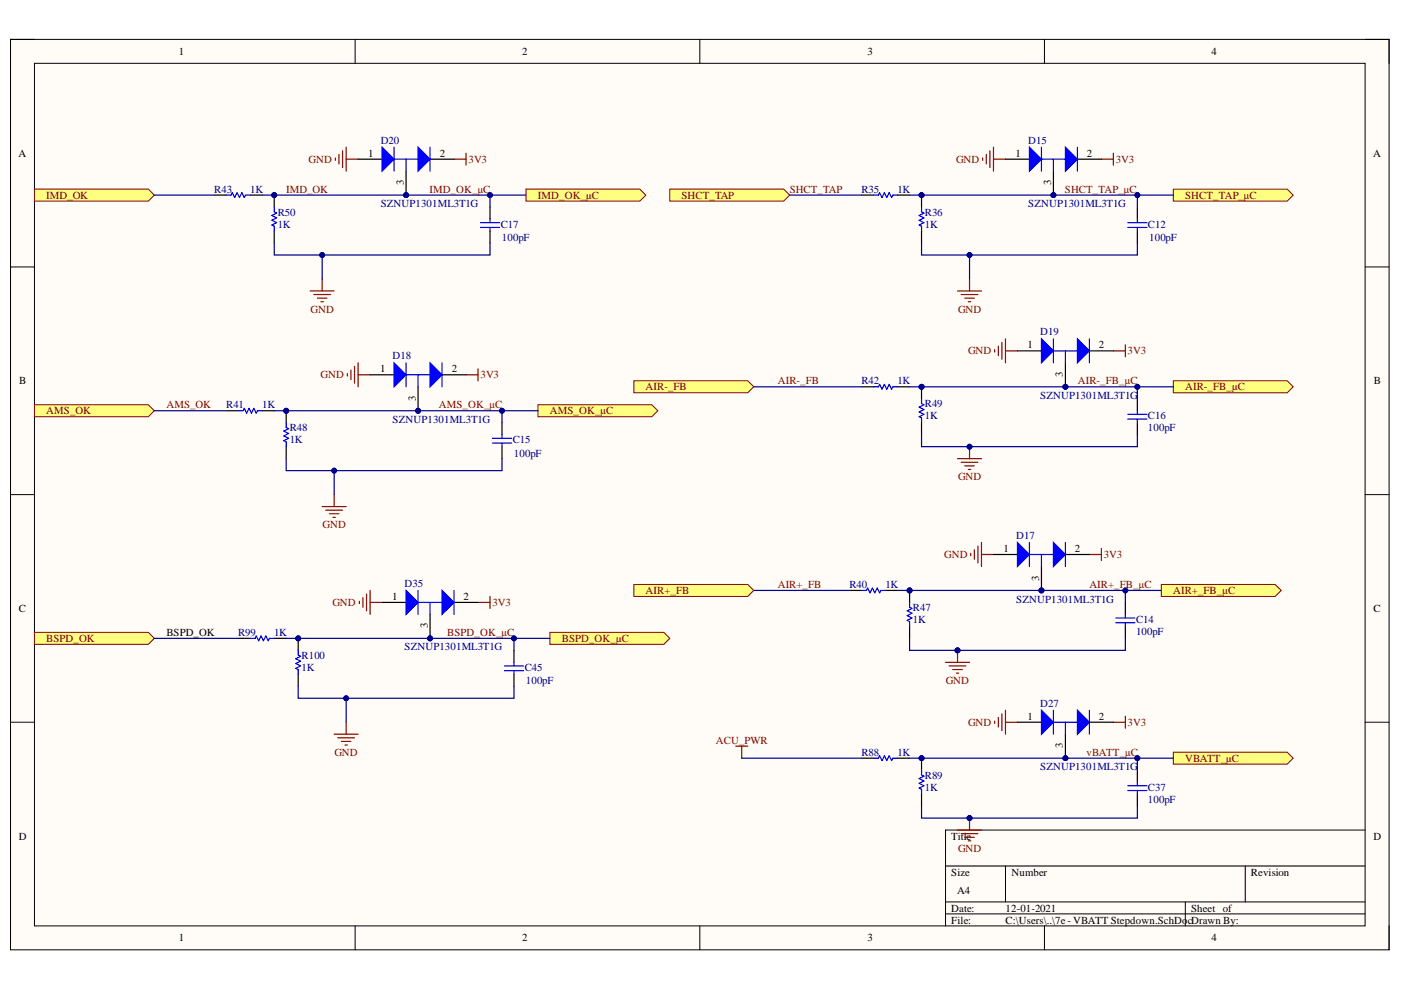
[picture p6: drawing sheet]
<svg xmlns="http://www.w3.org/2000/svg" width="297mm" height="210mm" viewBox="0 0 297 210" stroke-linecap="round" stroke-linejoin="round" font-family="sans-serif">
<defs><g id="words">
<g font-size="2.3">
<text x="37.9" y="11.7">1</text>
<text x="110.7" y="11.7">2</text>
<text x="183.9" y="11.7">3</text>
<text x="256.8" y="11.7">4</text>
<text x="3.9" y="33.3">A</text>
<text x="78.1" y="33.3">1</text>
<text x="93.2" y="33.3">2</text>
<text x="215.3" y="33.3">1</text>
<text x="230.5" y="33.3">2</text>
<text x="291.1" y="33.3">A</text>
<text x="85.6" y="39.3" transform="rotate(-90 85.6 39.3)">3</text>
<text x="222.8" y="39.3" transform="rotate(-90 222.8 39.3)">3</text>
<text x="217.8" y="73.9">1</text>
<text x="233" y="73.9">2</text>
<text x="4.1" y="81.5">B</text>
<text x="80.6" y="79">1</text>
<text x="95.8" y="79">2</text>
<text x="225.4" y="79.9" transform="rotate(-90 225.4 79.9)">3</text>
<text x="291.3" y="81.5">B</text>
<text x="88.2" y="85" transform="rotate(-90 88.2 85)">3</text>
<text x="212.8" y="117.1">1</text>
<text x="227.9" y="117.1">2</text>
<text x="220.3" y="123.1" transform="rotate(-90 220.3 123.1)">3</text>
<text x="4" y="129.8">C</text>
<text x="83.2" y="127.2">1</text>
<text x="98.3" y="127.2">2</text>
<text x="291.2" y="129.8">C</text>
<text x="35.3" y="134.8">BSPD_OK</text>
<text x="90.7" y="133.2" transform="rotate(-90 90.7 133.2)">3</text>
<text x="217.8" y="152.7">1</text>
<text x="233" y="152.7">2</text>
<text x="225.4" y="158.7" transform="rotate(-90 225.4 158.7)">3</text>
<text x="4" y="178.1">D</text>
<text x="201.7" y="178.1">Title</text>
<text x="291.2" y="178.1">D</text>
<text x="201.7" y="185.7">Size</text>
<text x="214.5" y="185.7">Number</text>
<text x="265.2" y="185.7">Revision</text>
<text x="203" y="189.5">A4</text>
<text x="201.7" y="193.3">Date:</text>
<text x="201.7" y="195.8">File:</text>
<text x="213.2" y="193.3">12-01-2021</text>
<text x="213.2" y="195.8">C:\Users\..\7e - VBATT Stepdown.SchDo</text>
<text x="251.9" y="195.8">cDrawn By:</text>
<text x="252.5" y="193.3">Sheet of</text>
<text x="37.9" y="199.6">1</text>
<text x="110.7" y="199.6">2</text>
<text x="183.9" y="199.6">3</text>
<text x="256.8" y="199.6">4</text>
</g>
<g font-size="2.3" fill="#800000">
<text x="65.4" y="34.6">GND</text>
<text x="99.3" y="34.6">3V3</text>
<text x="202.7" y="34.6">GND</text>
<text x="236.5" y="34.6">3V3</text>
<text x="60.7" y="40.9">IMD_OK</text>
<text x="91" y="40.9">IMD_OK_µC</text>
<text x="167.4" y="40.9">SHCT_TAP</text>
<text x="225.8" y="40.9">SHCT_TAP_µC</text>
<text x="9.8" y="42.2">IMD_OK</text>
<text x="114" y="42.2">IMD_OK_µC</text>
<text x="144.5" y="42.2">SHCT_TAP</text>
<text x="251.3" y="42.2">SHCT_TAP_µC</text>
<text x="65.8" y="66.3">GND</text>
<text x="203.1" y="66.3">GND</text>
<text x="205.2" y="75.2">GND</text>
<text x="239.1" y="75.2">3V3</text>
<text x="67.9" y="80.2">GND</text>
<text x="101.9" y="80.2">3V3</text>
<text x="136.9" y="82.8">AIR-_FB</text>
<text x="164.9" y="81.5">AIR-_FB</text>
<text x="228.5" y="81.5">AIR-_FB_µC</text>
<text x="251.3" y="82.8">AIR-_FB_µC</text>
<text x="9.8" y="87.8">AMS_OK</text>
<text x="35.3" y="86.6">AMS_OK</text>
<text x="93.1" y="86.6">AMS_OK_µC</text>
<text x="116.6" y="87.8">AMS_OK_µC</text>
<text x="203.1" y="101.9">GND</text>
<text x="68.4" y="112">GND</text>
<text x="200.2" y="118.4">GND</text>
<text x="234" y="118.4">3V3</text>
<text x="136.9" y="126">AIR+_FB</text>
<text x="164.9" y="124.7">AIR+_FB</text>
<text x="231" y="124.7">AIR+_FB_µC</text>
<text x="248.7" y="126">AIR+_FB_µC</text>
<text x="70.5" y="128.5">GND</text>
<text x="104.4" y="128.5">3V3</text>
<text x="9.8" y="136.1">BSPD_OK</text>
<text x="94.8" y="134.8">BSPD_OK_µC</text>
<text x="119.1" y="136.1">BSPD_OK_µC</text>
<text x="200.5" y="145">GND</text>
<text x="205.2" y="154">GND</text>
<text x="239.1" y="154">3V3</text>
<text x="70.9" y="160.3">GND</text>
<text x="151.8" y="157.8">ACU_PWR</text>
<text x="230.4" y="160.3">vBATT_µC</text>
<text x="251.3" y="161.6">VBATT_µC</text>
<text x="203.1" y="180.6">GND</text>
</g>
<g font-size="2.3" fill="#000080">
<text x="80.7" y="30.5">D20</text>
<text x="218" y="30.5">D15</text>
<text x="45.4" y="40.9">R43</text>
<text x="53" y="40.9">1K</text>
<text x="182.7" y="40.9">R35</text>
<text x="190.3" y="40.9">1K</text>
<text x="58.9" y="45.7">R50</text>
<text x="80.7" y="44">SZNUP1301ML3T1G</text>
<text x="196.1" y="45.7">R36</text>
<text x="218" y="44">SZNUP1301ML3T1G</text>
<text x="58.9" y="48.3">1K</text>
<text x="106.2" y="48.3">C17</text>
<text x="106.4" y="51.1">100pF</text>
<text x="196.1" y="48.3">1K</text>
<text x="243.4" y="48.3">C12</text>
<text x="243.7" y="51.1">100pF</text>
<text x="220.6" y="71.1">D19</text>
<text x="83.2" y="76.2">D18</text>
<text x="182.7" y="81.5">R42</text>
<text x="190.3" y="81.5">1K</text>
<text x="48" y="86.6">R41</text>
<text x="55.6" y="86.6">1K</text>
<text x="83.2" y="89.7">SZNUP1301ML3T1G</text>
<text x="196.1" y="88.9">1K</text>
<text x="196.1" y="86.3">R49</text>
<text x="220.6" y="84.5">SZNUP1301ML3T1G</text>
<text x="243.4" y="88.9">C16</text>
<text x="61.4" y="94">1K</text>
<text x="61.4" y="91.5">R48</text>
<text x="108.7" y="94">C15</text>
<text x="243.4" y="91.5">100pF</text>
<text x="109" y="96.8">100pF</text>
<text x="215.5" y="114.3">D17</text>
<text x="85.8" y="124.4">D35</text>
<text x="180.1" y="124.7">R40</text>
<text x="187.7" y="124.7">1K</text>
<text x="193.6" y="129.5">R47</text>
<text x="215.5" y="127.7">SZNUP1301ML3T1G</text>
<text x="50.5" y="134.8">R99</text>
<text x="58.1" y="134.8">1K</text>
<text x="85.8" y="137.9">SZNUP1301ML3T1G</text>
<text x="193.6" y="132.1">1K</text>
<text x="240.9" y="134.6">100pF</text>
<text x="240.9" y="132.1">C14</text>
<text x="64" y="142.2">1K</text>
<text x="64" y="139.7">R100</text>
<text x="111.2" y="142.2">C45</text>
<text x="111.5" y="145">100pF</text>
<text x="220.6" y="149.9">D27</text>
<text x="182.7" y="160.3">R88</text>
<text x="190.3" y="160.3">1K</text>
<text x="196.1" y="167.7">1K</text>
<text x="196.1" y="165.1">R89</text>
<text x="220.6" y="163.3">SZNUP1301ML3T1G</text>
<text x="243.4" y="167.7">C37</text>
<text x="243.4" y="170.2">100pF</text>
</g>
</g></defs>
<path d="M2.2 8.4h292.3v193h-292.3z" fill-rule="evenodd" fill="#fffcf8"/>
<path d="M2.2 8.4h292.3v193h-292.3z" fill="none" stroke="#000" stroke-width=".21"/>
<path d="M7.3 13.4h282.1v182.9h-282.1z" fill-rule="evenodd" fill="#fffcf8"/>
<g fill="none" stroke="#000" stroke-width=".21">
<path d="M2.2 8.3h5.1M7.3 13.4h282.1v182.9h-282.1zM75.3 8.3v5.1M148.4 8.3v5.1M221.4 8.4v5M289.4 8.4h5.1v5M2.2 56.6h5.1M289.4 56.6h5.1M2.2 104.9h5.1M289.4 104.9h5.1M2.2 153.1h5.1M289.4 153.1h5.1"/>
<path d="M289.4 176h-88.9v20.3M75.3 196.3v5.1M148.4 196.3v5.1M200.5 183.6h88.9M200.5 191.2h88.9M200.5 193.8h88.9M213.2 183.6v7.6M221.4 196.3v5.1M251.3 191.2v5.1M264 183.6v7.6M294.5 196.3v5.1"/>
</g>
<path d="M205.6 59.1v2.6M203 61.7h5.1M203.8 62.5h3.5M204.5 63.2h2.1M205.3 64h.5" fill="none" stroke="#800000" stroke-width=".25"/>
<circle cx="195.4" cy="41.4" r=".51" fill="#000080"/>
<circle cx="195.4" cy="41.4" r=".51" fill="none" stroke="#000080" stroke-width=".21"/>
<path d="M195.4 41.4v2.5" fill="none" stroke="#000" stroke-width=".25"/>
<circle cx="195.4" cy="41.4" r=".51" fill="#000080"/>
<circle cx="195.4" cy="41.4" r=".51" fill="none" stroke="#000080" stroke-width=".21"/>
<path d="M182.7 41.4h2.5M190.3 41.4h2.5M195.4 49v2.5M241.1 43.9v2.6M241.1 49v2.5M180.1 125.2h2.6M187.8 125.2h2.5" fill="none" stroke="#000" stroke-width=".25"/>
<path d="M185.2 41.4h1l.3-.5 .5 1 .5-1 .5 1 .5-1 .5 1 .3-.5h1M195.4 43.9v1l.5 .3-1 .5 1 .5-1 .5 1 .5-1 .5 .5 .3v1M239.1 47.2h4.1M239.1 48.2h4.1M241.1 46.5v.7M241.1 48.2v.8M182.7 125.2h1l.3-.5 .5 1 .5-1 .5 1 .5-1 .5 1 .2-.5h1.1" fill="none" stroke="#00f" stroke-width=".25"/>
<path d="M203 97.3h5.1M203.8 98h3.5M204.5 98.8h2.1M205.3 99.5h.5M205.6 94.7v2.6" fill="none" stroke="#800000" stroke-width=".25"/>
<circle cx="205.6" cy="94.7" r=".51" fill="#000080"/>
<circle cx="205.6" cy="94.7" r=".51" fill="none" stroke="#000080" stroke-width=".21"/>
<path d="M182.7 82h2.5M190.3 82h2.5" fill="none" stroke="#000" stroke-width=".25"/>
<path d="M185.2 82h1l.3-.5 .5 1 .5-1 .5 1 .5-1 .5 1 .3-.5h1" fill="none" stroke="#00f" stroke-width=".25"/>
<circle cx="195.4" cy="82" r=".51" fill="#000080"/>
<circle cx="195.4" cy="82" r=".51" fill="none" stroke="#000080" stroke-width=".21"/>
<path d="M195.4 82v2.6" fill="none" stroke="#000" stroke-width=".25"/>
<circle cx="195.4" cy="82" r=".51" fill="#000080"/>
<circle cx="195.4" cy="82" r=".51" fill="none" stroke="#000080" stroke-width=".21"/>
<path d="M195.4 89.6v2.6" fill="none" stroke="#000" stroke-width=".25"/>
<path d="M195.4 84.6v1l.5 .2-1 .5 1 .5-1 .5 1 .5-1 .6 .5 .2v1" fill="none" stroke="#00f" stroke-width=".25"/>
<circle cx="192.8" cy="125.2" r=".51" fill="#000080"/>
<circle cx="192.8" cy="125.2" r=".51" fill="none" stroke="#000080" stroke-width=".21"/>
<path d="M192.8 125.2v2.5" fill="none" stroke="#000" stroke-width=".25"/>
<circle cx="192.8" cy="125.2" r=".51" fill="#000080"/>
<circle cx="192.8" cy="125.2" r=".51" fill="none" stroke="#000080" stroke-width=".21"/>
<path d="M241.1 84.6v2.5M241.1 89.6v2.6M192.8 132.8v2.6M238.6 127.7v2.6M238.6 132.8v2.6" fill="none" stroke="#000" stroke-width=".25"/>
<path d="M239.1 87.8h4.1M239.1 88.9h4.1M241.1 87.1v.7M241.1 88.9v.7M192.8 127.7v1l.6 .3-1.1 .5 1.1 .5-1.1 .5 1.1 .5-1.1 .5 .5 .3v1M236.6 131h4M236.6 132h4M238.6 130.3v.7M238.6 132v.8" fill="none" stroke="#00f" stroke-width=".25"/>
<path d="M203 137.9v2.5M200.5 140.4h5.1M201.2 141.2h3.6M202 142h2M202.8 142.7h.5" fill="none" stroke="#800000" stroke-width=".25"/>
<circle cx="203" cy="137.9" r=".51" fill="#000080"/>
<circle cx="203" cy="137.9" r=".51" fill="none" stroke="#000080" stroke-width=".21"/>
<path d="M182.7 160.8h2.5M190.3 160.8h2.5" fill="none" stroke="#000" stroke-width=".25"/>
<path d="M185.2 160.8h1l.3-.6 .5 1.1 .5-1.1 .5 1.1 .5-1.1 .5 1.1 .3-.5h1" fill="none" stroke="#00f" stroke-width=".25"/>
<circle cx="195.4" cy="160.8" r=".51" fill="#000080"/>
<circle cx="195.4" cy="160.8" r=".51" fill="none" stroke="#000080" stroke-width=".21"/>
<path d="M195.4 160.8v2.5" fill="none" stroke="#000" stroke-width=".25"/>
<circle cx="195.4" cy="160.8" r=".51" fill="#000080"/>
<circle cx="195.4" cy="160.8" r=".51" fill="none" stroke="#000080" stroke-width=".21"/>
<path d="M195.4 168.4v2.5M241.1 163.3v2.5M241.1 168.4v2.5" fill="none" stroke="#000" stroke-width=".25"/>
<path d="M195.4 163.3v1l.5 .3-1 .5 1 .5-1 .5 1 .5-1 .5 .5 .3v1M239.1 166.6h4.1M239.1 167.6h4.1M241.1 165.8v.8M241.1 167.6v.8" fill="none" stroke="#00f" stroke-width=".25"/>
<path d="M203 176h5.1M203.8 176.8h3.5M204.5 177.5h2.1M205.3 178.3h.5M205.6 173.5v2.5" fill="none" stroke="#800000" stroke-width=".25"/>
<circle cx="205.6" cy="173.5" r=".51" fill="#000080"/>
<circle cx="205.6" cy="173.5" r=".51" fill="none" stroke="#000080" stroke-width=".21"/>
<path d="M156 158.2h2.5M157.3 158.2v2.6" fill="none" stroke="#800000" stroke-width=".25"/>
<path d="M142 40.1h24.2l1.2 1.3-1.2 1.2h-24.2z" fill-rule="evenodd" fill="#ffff80"/>
<path d="M142 40.1h24.2l1.2 1.3-1.2 1.2h-24.2z" fill="none" stroke="#800000" stroke-width=".21"/>
<path d="M248.8 40.1h24.1l1.3 1.3-1.3 1.2h-24.1z" fill-rule="evenodd" fill="#ffff80"/>
<path d="M248.8 40.1h24.1l1.3 1.3-1.3 1.2h-24.1z" fill="none" stroke="#800000" stroke-width=".21"/>
<path d="M134.4 80.7h24.1l1.3 1.3-1.3 1.3h-24.1z" fill-rule="evenodd" fill="#ffff80"/>
<path d="M134.4 80.7h24.1l1.3 1.3-1.3 1.3h-24.1z" fill="none" stroke="#800000" stroke-width=".21"/>
<path d="M248.8 80.7h24.1l1.3 1.3-1.3 1.3h-24.1z" fill-rule="evenodd" fill="#ffff80"/>
<path d="M248.8 80.7h24.1l1.3 1.3-1.3 1.3h-24.1z" fill="none" stroke="#800000" stroke-width=".21"/>
<path d="M134.4 123.9h24.1l1.3 1.3-1.3 1.3h-24.1z" fill-rule="evenodd" fill="#ffff80"/>
<path d="M134.4 123.9h24.1l1.3 1.3-1.3 1.3h-24.1z" fill="none" stroke="#800000" stroke-width=".21"/>
<path d="M246.2 123.9h24.2l1.2 1.3-1.2 1.3h-24.2z" fill-rule="evenodd" fill="#ffff80"/>
<path d="M246.2 123.9h24.2l1.2 1.3-1.2 1.3h-24.2z" fill="none" stroke="#800000" stroke-width=".21"/>
<path d="M248.8 159.5h24.1l1.3 1.3-1.3 1.2h-24.1z" fill-rule="evenodd" fill="#ffff80"/>
<path d="M248.8 159.5h24.1l1.3 1.3-1.3 1.2h-24.1z" fill="none" stroke="#800000" stroke-width=".21"/>
<g fill="none" stroke="#800000" stroke-width=".25">
<path d="M208.4 33.5v.5M209.1 32.7v2.1M209.9 32v3.5M210.6 31.2v5.1M210.6 33.7h2.6M233.5 33.7h2.6M236.1 32.5v2.5M210.9 74.1v.5M211.7 73.4v2M212.4 72.6v3.6M213.2 71.8v5.1M213.2 74.4h2.5"/>
<path d="M236.1 74.4h2.5M238.6 73.1v2.6M205.8 117.3v.5M206.6 116.6v2M207.3 115.8v3.6M208.1 115v5.1M208.1 117.6h2.5M231 117.6h2.5M233.5 116.3v2.5M210.9 152.9v.5M211.7 152.1v2M212.4 151.4v3.5"/>
<path d="M213.2 150.6v5.1M213.2 153.1h2.5M236.1 153.1h2.5M238.6 151.9v2.5"/>
</g>
<circle cx="223.3" cy="41.4" r=".51" fill="#000080"/>
<circle cx="223.3" cy="41.4" r=".51" fill="none" stroke="#000080" stroke-width=".21"/>
<path d="M213.2 33.7h5.1M223.3 36.3v5.1M228.4 33.7h5.1" fill="none" stroke="#000" stroke-width=".25"/>
<circle cx="223.3" cy="41.4" r=".51" fill="#000080"/>
<circle cx="223.3" cy="41.4" r=".51" fill="none" stroke="#000080" stroke-width=".21"/>
<path d="M225.9 31.2l2.5 2.5-2.5 2.6z" fill="#00f"/>
<path d="M225.9 31.2l2.5 2.5-2.5 2.6z" fill="none" stroke="#00f" stroke-width=".25"/>
<path d="M218.3 31.2l2.5 2.5-2.5 2.6z" fill="#00f"/>
<path d="M218.3 31.2l2.5 2.5-2.5 2.6zM220.8 31.2v5.1M220.8 33.7h5.1M223.3 33.7v2.6M228.4 31.2v5.1" fill="none" stroke="#00f" stroke-width=".25"/>
<circle cx="225.9" cy="82" r=".51" fill="#000080"/>
<circle cx="225.9" cy="82" r=".51" fill="none" stroke="#000080" stroke-width=".21"/>
<path d="M215.7 74.4h5.1M225.9 76.9v5.1M231 74.4h5.1" fill="none" stroke="#000" stroke-width=".25"/>
<circle cx="225.9" cy="82" r=".51" fill="#000080"/>
<circle cx="225.9" cy="82" r=".51" fill="none" stroke="#000080" stroke-width=".21"/>
<path d="M228.4 71.8l2.6 2.6-2.6 2.5z" fill="#00f"/>
<path d="M228.4 71.8l2.6 2.6-2.6 2.5z" fill="none" stroke="#00f" stroke-width=".25"/>
<path d="M220.8 71.8l2.5 2.6-2.5 2.5z" fill="#00f"/>
<path d="M220.8 71.8l2.5 2.6-2.5 2.5zM223.3 71.8v5.1M223.3 74.4h5.1M225.9 74.4v2.5M231 71.8v5.1" fill="none" stroke="#00f" stroke-width=".25"/>
<circle cx="220.8" cy="125.2" r=".51" fill="#000080"/>
<circle cx="220.8" cy="125.2" r=".51" fill="none" stroke="#000080" stroke-width=".21"/>
<path d="M210.6 117.6h5.1M225.9 117.6h5.1M220.8 120.1v5.1" fill="none" stroke="#000" stroke-width=".25"/>
<circle cx="220.8" cy="125.2" r=".51" fill="#000080"/>
<circle cx="220.8" cy="125.2" r=".51" fill="none" stroke="#000080" stroke-width=".21"/>
<path d="M223.3 115l2.6 2.6-2.6 2.5z" fill="#00f"/>
<path d="M223.3 115l2.6 2.6-2.6 2.5z" fill="none" stroke="#00f" stroke-width=".25"/>
<path d="M215.7 115l2.6 2.6-2.6 2.5z" fill="#00f"/>
<path d="M215.7 115l2.6 2.6-2.6 2.5zM218.3 115v5.1M218.3 117.6h5M220.8 117.6v2.5M225.9 115v5.1" fill="none" stroke="#00f" stroke-width=".25"/>
<circle cx="225.9" cy="160.8" r=".51" fill="#000080"/>
<circle cx="225.9" cy="160.8" r=".51" fill="none" stroke="#000080" stroke-width=".21"/>
<path d="M215.7 153.1h5.1M225.9 155.7v5.1M231 153.1h5.1" fill="none" stroke="#000" stroke-width=".25"/>
<circle cx="225.9" cy="160.8" r=".51" fill="#000080"/>
<circle cx="225.9" cy="160.8" r=".51" fill="none" stroke="#000080" stroke-width=".21"/>
<path d="M228.4 150.6l2.6 2.5-2.6 2.6z" fill="#00f"/>
<path d="M228.4 150.6l2.6 2.5-2.6 2.6z" fill="none" stroke="#00f" stroke-width=".25"/>
<path d="M220.8 150.6l2.5 2.5-2.5 2.6z" fill="#00f"/>
<path d="M220.8 150.6l2.5 2.5-2.5 2.6zM223.3 150.6v5.1M223.3 153.1h5.1M225.9 153.1v2.6M231 150.6v5.1" fill="none" stroke="#00f" stroke-width=".25"/>
<path d="M68.3 59.1v2.6M65.8 61.7h5M66.5 62.4h3.6M67.3 63.2h2M68.1 64h.5" fill="none" stroke="#800000" stroke-width=".25"/>
<circle cx="58.1" cy="41.4" r=".51" fill="#000080"/>
<circle cx="58.1" cy="41.4" r=".51" fill="none" stroke="#000080" stroke-width=".21"/>
<path d="M58.1 41.4v2.5" fill="none" stroke="#000" stroke-width=".25"/>
<circle cx="58.1" cy="41.4" r=".51" fill="#000080"/>
<circle cx="58.1" cy="41.4" r=".51" fill="none" stroke="#000080" stroke-width=".21"/>
<path d="M45.4 41.4h2.6M53.1 41.4h2.5M58.1 49v2.5M103.9 43.9v2.5M103.9 49v2.5" fill="none" stroke="#000" stroke-width=".25"/>
<path d="M48 41.4h1l.2-.5 .6 1 .5-1 .5 1 .5-1 .5 1 .2-.5h1.1M58.1 43.9v1l.5 .3-1 .5 1 .5-1 .5 1 .5-1 .5 .5 .3v1M101.9 47.2h4M101.9 48.2h4M103.9 46.4v.8M103.9 48.2v.8" fill="none" stroke="#00f" stroke-width=".25"/>
<path d="M7.3 40.1h24.2l1.2 1.3-1.2 1.2h-24.2z" fill-rule="evenodd" fill="#ffff80"/>
<path d="M7.3 40.1h24.2l1.2 1.3-1.2 1.2h-24.2z" fill="none" stroke="#800000" stroke-width=".21"/>
<path d="M111.5 40.1h24.2l1.2 1.3-1.2 1.2h-24.2z" fill-rule="evenodd" fill="#ffff80"/>
<path d="M111.5 40.1h24.2l1.2 1.3-1.2 1.2h-24.2z" fill="none" stroke="#800000" stroke-width=".21"/>
<path d="M71.1 33.5v.5M71.9 32.7v2.1M72.6 32v3.5M73.4 31.2v5.1M73.4 33.7h2.5M96.3 33.7h2.5M98.8 32.5v2.5" fill="none" stroke="#800000" stroke-width=".25"/>
<circle cx="86.1" cy="41.4" r=".51" fill="#000080"/>
<circle cx="86.1" cy="41.4" r=".51" fill="none" stroke="#000080" stroke-width=".21"/>
<path d="M75.9 33.7h5.1M86.1 36.3v5.1M91.2 33.7h5.1" fill="none" stroke="#000" stroke-width=".25"/>
<circle cx="86.1" cy="41.4" r=".51" fill="#000080"/>
<circle cx="86.1" cy="41.4" r=".51" fill="none" stroke="#000080" stroke-width=".21"/>
<path d="M88.6 31.2l2.6 2.5-2.6 2.6z" fill="#00f"/>
<path d="M88.6 31.2l2.6 2.5-2.6 2.6z" fill="none" stroke="#00f" stroke-width=".25"/>
<path d="M81 31.2l2.6 2.5-2.6 2.6z" fill="#00f"/>
<path d="M81 31.2l2.6 2.5-2.6 2.6zM83.6 31.2v5.1M83.6 33.7h5M86.1 33.7v2.6M91.2 31.2v5.1" fill="none" stroke="#00f" stroke-width=".25"/>
<path d="M68.3 107.4h5.1M69.1 108.2h3.5M69.8 108.9h2.1M70.6 109.7h.5M70.8 104.9v2.5" fill="none" stroke="#800000" stroke-width=".25"/>
<circle cx="60.7" cy="87.1" r=".51" fill="#000080"/>
<circle cx="60.7" cy="87.1" r=".51" fill="none" stroke="#000080" stroke-width=".21"/>
<path d="M60.7 87.1v2.5" fill="none" stroke="#000" stroke-width=".25"/>
<circle cx="60.7" cy="87.1" r=".51" fill="#000080"/>
<circle cx="60.7" cy="87.1" r=".51" fill="none" stroke="#000080" stroke-width=".21"/>
<path d="M48 87.1h2.5M55.6 87.1h2.5M60.7 94.7v2.5M106.4 89.6v2.6M106.4 94.7v2.5" fill="none" stroke="#000" stroke-width=".25"/>
<path d="M50.5 87.1h1l.3-.5 .5 1 .5-1 .5 1 .5-1 .5 1 .3-.5h1M60.7 89.6v1l.5 .3-1 .5 1 .5-1 .5 1 .5-1 .5 .5 .3v1M104.4 92.9h4.1M104.4 93.9h4.1M106.4 92.2v.7M106.4 93.9v.8" fill="none" stroke="#00f" stroke-width=".25"/>
<path d="M7.3 85.8h24.2l1.2 1.3-1.2 1.3h-24.2z" fill-rule="evenodd" fill="#ffff80"/>
<path d="M7.3 85.8h24.2l1.2 1.3-1.2 1.3h-24.2z" fill="none" stroke="#800000" stroke-width=".21"/>
<path d="M114.1 85.8h24.1l1.3 1.3-1.3 1.3h-24.1z" fill-rule="evenodd" fill="#ffff80"/>
<path d="M114.1 85.8h24.1l1.3 1.3-1.3 1.3h-24.1z" fill="none" stroke="#800000" stroke-width=".21"/>
<path d="M73.6 79.2v.5M74.4 78.5v2M75.2 77.7v3.5M75.9 76.9v5.1M75.9 79.5h2.6M98.8 79.5h2.5M101.3 78.2v2.5" fill="none" stroke="#800000" stroke-width=".25"/>
<circle cx="88.6" cy="87.1" r=".51" fill="#000080"/>
<circle cx="88.6" cy="87.1" r=".51" fill="none" stroke="#000080" stroke-width=".21"/>
<path d="M78.5 79.5h5.1M93.7 79.5h5.1M88.6 82v5.1" fill="none" stroke="#000" stroke-width=".25"/>
<circle cx="88.6" cy="87.1" r=".51" fill="#000080"/>
<circle cx="88.6" cy="87.1" r=".51" fill="none" stroke="#000080" stroke-width=".21"/>
<path d="M91.2 76.9l2.5 2.6-2.5 2.5z" fill="#00f"/>
<path d="M91.2 76.9l2.5 2.6-2.5 2.5z" fill="none" stroke="#00f" stroke-width=".25"/>
<path d="M83.6 76.9l2.5 2.6-2.5 2.5z" fill="#00f"/>
<path d="M83.6 76.9l2.5 2.6-2.5 2.5zM86.1 76.9v5.1M86.1 79.5h5.1M88.6 79.5v2.5M93.7 76.9v5.1" fill="none" stroke="#00f" stroke-width=".25"/>
<path d="M70.8 155.7h5.1M71.6 156.4h3.6M72.4 157.2h2M73.1 158h.5M73.4 153.1v2.6" fill="none" stroke="#800000" stroke-width=".25"/>
<circle cx="63.2" cy="135.3" r=".51" fill="#000080"/>
<circle cx="63.2" cy="135.3" r=".51" fill="none" stroke="#000080" stroke-width=".21"/>
<path d="M63.2 135.3v2.6" fill="none" stroke="#000" stroke-width=".25"/>
<circle cx="63.2" cy="135.3" r=".51" fill="#000080"/>
<circle cx="63.2" cy="135.3" r=".51" fill="none" stroke="#000080" stroke-width=".21"/>
<path d="M50.5 135.3h2.6M58.1 135.3h2.6M109 137.9v2.5M63.2 143v2.5M109 143v2.5" fill="none" stroke="#000" stroke-width=".25"/>
<path d="M53.1 135.3h1l.2-.5 .5 1.1 .5-1.1 .6 1.1 .5-1.1 .5 1.1 .2-.6h1M63.2 137.9v1l.5 .3-1 .5 1 .5-1 .5 1 .5-1 .5 .5 .3v1M106.9 141.2h4.1M106.9 142.2h4.1M109 140.4v.8M109 142.2v.8" fill="none" stroke="#00f" stroke-width=".25"/>
<path d="M7.3 134.1h24.2l1.2 1.2-1.2 1.3h-24.2z" fill-rule="evenodd" fill="#ffff80"/>
<path d="M7.3 134.1h24.2l1.2 1.2-1.2 1.3h-24.2z" fill="none" stroke="#800000" stroke-width=".21"/>
<path d="M116.6 134.1h24.1l1.3 1.2-1.3 1.3h-24.1z" fill-rule="evenodd" fill="#ffff80"/>
<path d="M116.6 134.1h24.1l1.3 1.2-1.3 1.3h-24.1z" fill="none" stroke="#800000" stroke-width=".21"/>
<path d="M76.2 127.5v.5M76.9 126.7v2M77.7 125.9v3.6M78.5 125.2v5.1M78.5 127.7h2.5M101.3 127.7h2.6M103.9 126.5v2.5" fill="none" stroke="#800000" stroke-width=".25"/>
<circle cx="91.2" cy="135.3" r=".51" fill="#000080"/>
<circle cx="91.2" cy="135.3" r=".51" fill="none" stroke="#000080" stroke-width=".21"/>
<path d="M81 127.7h5.1M91.2 130.3v5M96.3 127.7h5" fill="none" stroke="#000" stroke-width=".25"/>
<circle cx="91.2" cy="135.3" r=".51" fill="#000080"/>
<circle cx="91.2" cy="135.3" r=".51" fill="none" stroke="#000080" stroke-width=".21"/>
<path d="M93.7 125.2l2.6 2.5-2.6 2.6z" fill="#00f"/>
<path d="M93.7 125.2l2.6 2.5-2.6 2.6z" fill="none" stroke="#00f" stroke-width=".25"/>
<path d="M86.1 125.2l2.5 2.5-2.5 2.6z" fill="#00f"/>
<path d="M86.1 125.2l2.5 2.5-2.5 2.6zM88.6 125.2v5.1M88.6 127.7h5.1M91.2 127.7v2.6M96.3 125.2v5.1" fill="none" stroke="#00f" stroke-width=".25"/>
<path d="M159.8 82h22.9M195.4 92.2v2.5h45.7v-2.5M159.8 125.2h20.3" fill="none" stroke="#000080" stroke-width=".25"/>
<circle cx="205.6" cy="94.7" r=".51" fill="#000080"/>
<circle cx="205.6" cy="94.7" r=".51" fill="none" stroke="#000080" stroke-width=".21"/>
<path d="M238.6 135.4v2.5h-35.6" fill="none" stroke="#000080" stroke-width=".25"/>
<circle cx="203" cy="137.9" r=".51" fill="#000080"/>
<circle cx="203" cy="137.9" r=".51" fill="none" stroke="#000080" stroke-width=".21"/>
<path d="M192.8 135.4v2.5h10.2" fill="none" stroke="#000080" stroke-width=".25"/>
<circle cx="203" cy="137.9" r=".51" fill="#000080"/>
<circle cx="203" cy="137.9" r=".51" fill="none" stroke="#000080" stroke-width=".21"/>
<path d="M241.1 41.4h7.7" fill="none" stroke="#000080" stroke-width=".25"/>
<circle cx="241.1" cy="41.4" r=".51" fill="#000080"/>
<circle cx="241.1" cy="41.4" r=".51" fill="none" stroke="#000080" stroke-width=".21"/>
<path d="M192.8 41.4h48.3v2.5" fill="none" stroke="#000080" stroke-width=".25"/>
<circle cx="195.4" cy="41.4" r=".51" fill="#000080"/>
<circle cx="195.4" cy="41.4" r=".51" fill="none" stroke="#000080" stroke-width=".21"/>
<circle cx="223.3" cy="41.4" r=".51" fill="#000080"/>
<circle cx="223.3" cy="41.4" r=".51" fill="none" stroke="#000080" stroke-width=".21"/>
<circle cx="241.1" cy="41.4" r=".51" fill="#000080"/>
<circle cx="241.1" cy="41.4" r=".51" fill="none" stroke="#000080" stroke-width=".21"/>
<path d="M195.4 51.5v2.6h45.7v-2.6" fill="none" stroke="#000080" stroke-width=".25"/>
<circle cx="205.6" cy="54.1" r=".51" fill="#000080"/>
<circle cx="205.6" cy="54.1" r=".51" fill="none" stroke="#000080" stroke-width=".21"/>
<path d="M205.6 54.1v5" fill="none" stroke="#000080" stroke-width=".25"/>
<circle cx="205.6" cy="54.1" r=".51" fill="#000080"/>
<circle cx="205.6" cy="54.1" r=".51" fill="none" stroke="#000080" stroke-width=".21"/>
<path d="M167.4 41.4h15.3M238.6 125.2v2.5" fill="none" stroke="#000080" stroke-width=".25"/>
<circle cx="238.6" cy="125.2" r=".51" fill="#000080"/>
<circle cx="238.6" cy="125.2" r=".51" fill="none" stroke="#000080" stroke-width=".21"/>
<path d="M241.1 82v2.6" fill="none" stroke="#000080" stroke-width=".25"/>
<circle cx="241.1" cy="82" r=".51" fill="#000080"/>
<circle cx="241.1" cy="82" r=".51" fill="none" stroke="#000080" stroke-width=".21"/>
<path d="M241.1 170.9v2.6h-35.5" fill="none" stroke="#000080" stroke-width=".25"/>
<circle cx="205.6" cy="173.5" r=".51" fill="#000080"/>
<circle cx="205.6" cy="173.5" r=".51" fill="none" stroke="#000080" stroke-width=".21"/>
<path d="M195.4 170.9v2.6h10.2" fill="none" stroke="#000080" stroke-width=".25"/>
<circle cx="205.6" cy="173.5" r=".51" fill="#000080"/>
<circle cx="205.6" cy="173.5" r=".51" fill="none" stroke="#000080" stroke-width=".21"/>
<path d="M241.1 160.8v2.5" fill="none" stroke="#000080" stroke-width=".25"/>
<circle cx="241.1" cy="160.8" r=".51" fill="#000080"/>
<circle cx="241.1" cy="160.8" r=".51" fill="none" stroke="#000080" stroke-width=".21"/>
<path d="M192.8 160.8h56" fill="none" stroke="#000080" stroke-width=".25"/>
<circle cx="195.4" cy="160.8" r=".51" fill="#000080"/>
<circle cx="195.4" cy="160.8" r=".51" fill="none" stroke="#000080" stroke-width=".21"/>
<circle cx="225.9" cy="160.8" r=".51" fill="#000080"/>
<circle cx="225.9" cy="160.8" r=".51" fill="none" stroke="#000080" stroke-width=".21"/>
<circle cx="241.1" cy="160.8" r=".51" fill="#000080"/>
<circle cx="241.1" cy="160.8" r=".51" fill="none" stroke="#000080" stroke-width=".21"/>
<path d="M103.9 41.4h7.6" fill="none" stroke="#000080" stroke-width=".25"/>
<circle cx="103.9" cy="41.4" r=".51" fill="#000080"/>
<circle cx="103.9" cy="41.4" r=".51" fill="none" stroke="#000080" stroke-width=".21"/>
<path d="M55.6 41.4h48.3v2.5" fill="none" stroke="#000080" stroke-width=".25"/>
<circle cx="58.1" cy="41.4" r=".51" fill="#000080"/>
<circle cx="58.1" cy="41.4" r=".51" fill="none" stroke="#000080" stroke-width=".21"/>
<circle cx="86.1" cy="41.4" r=".51" fill="#000080"/>
<circle cx="86.1" cy="41.4" r=".51" fill="none" stroke="#000080" stroke-width=".21"/>
<circle cx="103.9" cy="41.4" r=".51" fill="#000080"/>
<circle cx="103.9" cy="41.4" r=".51" fill="none" stroke="#000080" stroke-width=".21"/>
<path d="M58.1 51.5v2.6h45.8v-2.6" fill="none" stroke="#000080" stroke-width=".25"/>
<circle cx="68.3" cy="54.1" r=".51" fill="#000080"/>
<circle cx="68.3" cy="54.1" r=".51" fill="none" stroke="#000080" stroke-width=".21"/>
<path d="M68.3 54.1v5" fill="none" stroke="#000080" stroke-width=".25"/>
<circle cx="68.3" cy="54.1" r=".51" fill="#000080"/>
<circle cx="68.3" cy="54.1" r=".51" fill="none" stroke="#000080" stroke-width=".21"/>
<path d="M32.7 41.4h12.7M106.4 87.1h7.7" fill="none" stroke="#000080" stroke-width=".25"/>
<circle cx="106.4" cy="87.1" r=".51" fill="#000080"/>
<circle cx="106.4" cy="87.1" r=".51" fill="none" stroke="#000080" stroke-width=".21"/>
<path d="M58.1 87.1h48.3v2.5" fill="none" stroke="#000080" stroke-width=".25"/>
<circle cx="60.7" cy="87.1" r=".51" fill="#000080"/>
<circle cx="60.7" cy="87.1" r=".51" fill="none" stroke="#000080" stroke-width=".21"/>
<circle cx="88.6" cy="87.1" r=".51" fill="#000080"/>
<circle cx="88.6" cy="87.1" r=".51" fill="none" stroke="#000080" stroke-width=".21"/>
<circle cx="106.4" cy="87.1" r=".51" fill="#000080"/>
<circle cx="106.4" cy="87.1" r=".51" fill="none" stroke="#000080" stroke-width=".21"/>
<path d="M60.7 97.2v2.6h45.7v-2.6" fill="none" stroke="#000080" stroke-width=".25"/>
<circle cx="70.8" cy="99.8" r=".51" fill="#000080"/>
<circle cx="70.8" cy="99.8" r=".51" fill="none" stroke="#000080" stroke-width=".21"/>
<path d="M70.8 99.8v5.1" fill="none" stroke="#000080" stroke-width=".25"/>
<circle cx="70.8" cy="99.8" r=".51" fill="#000080"/>
<circle cx="70.8" cy="99.8" r=".51" fill="none" stroke="#000080" stroke-width=".21"/>
<path d="M32.7 87.1h15.3M109 135.3h7.6" fill="none" stroke="#000080" stroke-width=".25"/>
<circle cx="109" cy="135.3" r=".51" fill="#000080"/>
<circle cx="109" cy="135.3" r=".51" fill="none" stroke="#000080" stroke-width=".21"/>
<path d="M60.7 135.3h48.3v2.6" fill="none" stroke="#000080" stroke-width=".25"/>
<circle cx="63.2" cy="135.3" r=".51" fill="#000080"/>
<circle cx="63.2" cy="135.3" r=".51" fill="none" stroke="#000080" stroke-width=".21"/>
<circle cx="91.2" cy="135.3" r=".51" fill="#000080"/>
<circle cx="91.2" cy="135.3" r=".51" fill="none" stroke="#000080" stroke-width=".21"/>
<circle cx="109" cy="135.3" r=".51" fill="#000080"/>
<circle cx="109" cy="135.3" r=".51" fill="none" stroke="#000080" stroke-width=".21"/>
<path d="M63.2 145.5v2.5h45.8v-2.5" fill="none" stroke="#000080" stroke-width=".25"/>
<circle cx="73.4" cy="148" r=".51" fill="#000080"/>
<circle cx="73.4" cy="148" r=".51" fill="none" stroke="#000080" stroke-width=".21"/>
<path d="M73.4 148v5.1" fill="none" stroke="#000080" stroke-width=".25"/>
<circle cx="73.4" cy="148" r=".51" fill="#000080"/>
<circle cx="73.4" cy="148" r=".51" fill="none" stroke="#000080" stroke-width=".21"/>
<path d="M192.8 82h56M32.7 135.3h17.8M157.3 160.8h25.4" fill="none" stroke="#000080" stroke-width=".25"/>
<circle cx="195.4" cy="82" r=".51" fill="#000080"/>
<circle cx="195.4" cy="82" r=".51" fill="none" stroke="#000080" stroke-width=".21"/>
<circle cx="225.9" cy="82" r=".51" fill="#000080"/>
<circle cx="225.9" cy="82" r=".51" fill="none" stroke="#000080" stroke-width=".21"/>
<circle cx="241.1" cy="82" r=".51" fill="#000080"/>
<circle cx="241.1" cy="82" r=".51" fill="none" stroke="#000080" stroke-width=".21"/>
<path d="M190.3 125.2h55.9" fill="none" stroke="#000080" stroke-width=".25"/>
<circle cx="192.8" cy="125.2" r=".51" fill="#000080"/>
<circle cx="192.8" cy="125.2" r=".51" fill="none" stroke="#000080" stroke-width=".21"/>
<circle cx="220.8" cy="125.2" r=".51" fill="#000080"/>
<circle cx="220.8" cy="125.2" r=".51" fill="none" stroke="#000080" stroke-width=".21"/>
<circle cx="238.6" cy="125.2" r=".51" fill="#000080"/>
<circle cx="238.6" cy="125.2" r=".51" fill="none" stroke="#000080" stroke-width=".21"/>
<use href="#words"/>
</svg>
